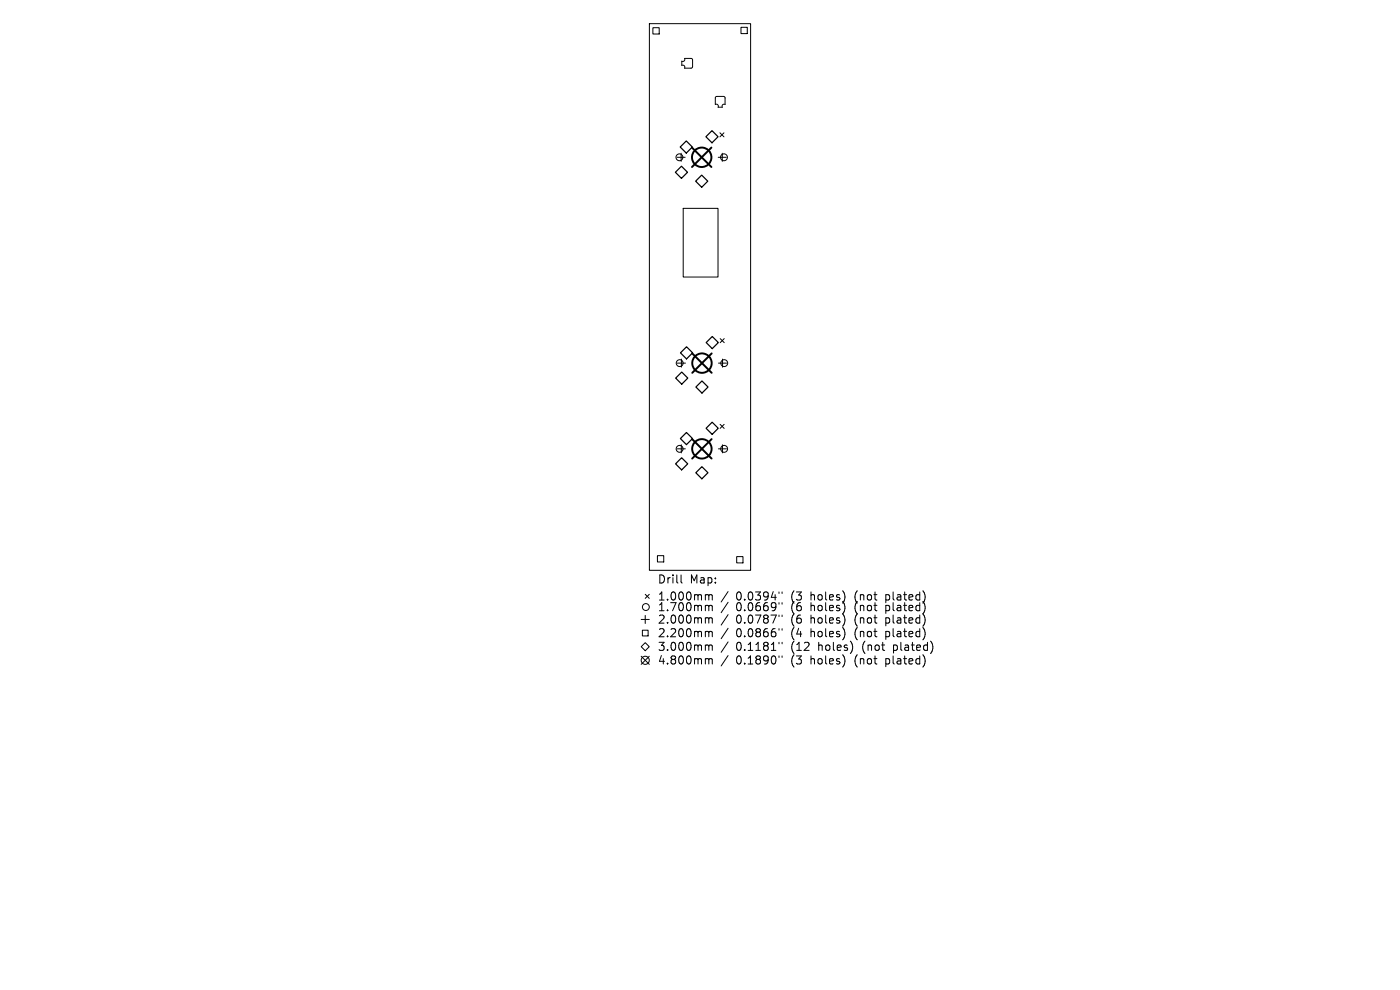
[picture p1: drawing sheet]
<svg xmlns="http://www.w3.org/2000/svg" width="297mm" height="210mm" viewBox="0 0 297 210" stroke-linecap="round" stroke-linejoin="round" font-family="sans-serif">
<defs><g id="words">
<g font-size="2.4">
<text x="139.5" y="124">Drill</text>
<text x="146.3" y="124">Map:</text>
<text x="139.5" y="127.6">1.000mm</text>
<text x="139.5" y="129.9">1.700mm</text>
<text x="156.2" y="127.6">0.0394&quot;</text>
<text x="156.2" y="129.9">0.0669&quot;</text>
<text x="168" y="127.6">(3</text>
<text x="168" y="129.9">(6</text>
<text x="172.2" y="127.6">holes)</text>
<text x="172.2" y="129.9">holes)</text>
<text x="181.7" y="127.6">(not</text>
<text x="181.7" y="129.9">(not</text>
<text x="188.4" y="127.6">plated)</text>
<text x="188.4" y="129.9">plated)</text>
<text x="139.5" y="132.5">2.000mm</text>
<text x="139.5" y="135.4">2.200mm</text>
<text x="156.2" y="132.5">0.0787&quot;</text>
<text x="156.2" y="135.4">0.0866&quot;</text>
<text x="168" y="132.5">(6</text>
<text x="168" y="135.4">(4</text>
<text x="172.2" y="132.5">holes)</text>
<text x="172.2" y="135.4">holes)</text>
<text x="181.7" y="132.5">(not</text>
<text x="181.7" y="135.4">(not</text>
<text x="188.4" y="132.5">plated)</text>
<text x="188.4" y="135.4">plated)</text>
<text x="139.5" y="138.3">3.000mm</text>
<text x="139.5" y="141.2">4.800mm</text>
<text x="156.2" y="138.3">0.1181&quot;</text>
<text x="156.2" y="141.2">0.1890&quot;</text>
<text x="168" y="138.3">(12</text>
<text x="168" y="141.2">(3</text>
<text x="172.2" y="141.2">holes)</text>
<text x="173.9" y="138.3">holes)</text>
<text x="181.7" y="141.2">(not</text>
<text x="183.3" y="138.3">(not</text>
<text x="188.4" y="141.2">plated)</text>
<text x="190.1" y="138.3">plated)</text>
</g>
</g></defs>
<g fill="none" stroke="#000" stroke-width=".21">
<path d="M137.8 5h21.4v116h-21.4zM138.5 5.9h1.3v1.3h-1.3zM144.6 13l.6-.1v-.5h1.6l.1 .3v1.6l-.3 .2h-1.4v-.6h-.6zM157.2 5.8h1.3v1.3h-1.3zM143.6 33.4h1.8M144.5 32.5v1.7M151.8 20.5h1.7l.3 .1v1.6h-.5l-.1 .5h-.9v-.5h-.6zM152.4 33.4h1.7M152.7 28.2l.9 .8M153.2 32.5v1.7M153.6 28.2l-.9 .8M144.9 44.2h7.4v14.6h-7.4z"/>
<path d="M143.7 77h1.7M144.6 76.2v1.7M152.4 77h1.7M152.8 71.8l.8 .9M153.3 76.2v1.7M153.6 71.8l-.8 .9M143.7 95.2h1.7M144.5 94.4v1.7M152.4 95.2h1.7M152.8 90l.8 .9M153.3 94.4v1.7M153.6 90l-.8 .9"/>
<path d="M139.5 117.9h1.3v1.3h-1.3zM156.3 118.1h1.3v1.3h-1.3zM136 131.4h1.7M136 139.2l1.7 1.7M136.3 133.7h1.2v1.2h-1.2zM136.9 136.3l.8 .9-.8 .8-.9-.8zM136.9 126.1l.8 .8M136.9 130.5v1.8M137.7 126.1l-.8 .8M137.7 139.2l-1.7 1.7M144.5 122v1.4l.2 .3M149.9 126.1h.2l.3 .3"/>
<path d="M149.9 128.4h.2l.3 .3M149.9 131l.4 .1 .1 .2M149.9 133.9l.4 .1 .1 .2M149.9 136.8l.4 .1 .1 .2M149.9 139.7h.2l.3 .3M150.4 126.4l.2-.3 .4 .1 .1 1.1M150.4 126.4v.9M150.4 128.7v.9M150.4 131.3v.9M150.4 134.2v.9M150.4 137.1v.9M150.4 140v.9"/>
<path d="M150.4 128.7l.2-.3 .4 .1 .1 1.1M150.4 131.3l.2-.3 .4 .1 .1 1.1M150.4 134.2l.2-.3 .4 .1 .1 1.1M150.4 137.1l.2-.3 .4 .1 .1 1.1M150.4 140l.2-.3 .4 .1 .1 1.1M154.5 125.5l-1.5 2.2M154.5 127.8l-1.5 2.2M154.5 130.4l-1.5 2.2M154.5 133.3l-1.5 2.2M154.5 136.2l-1.5 2.2M154.5 139.1l-1.5 2.2M165.3 125.6v.3"/>
<path d="M165.3 127.8v.4M165.3 130.5v.3M165.3 133.4v.3M165.3 136.2v.4M165.3 139.1v.4M165.9 125.6v.3M165.9 127.8v.4M165.9 130.5v.3M165.9 133.4v.3M165.9 136.2v.4M165.9 139.1v.4"/>
<circle cx="144.1" cy="33.4" r=".73"/>
<circle cx="153.6" cy="33.4" r=".73"/>
<circle cx="144.2" cy="77" r=".73"/>
<circle cx="153.6" cy="77" r=".73"/>
<circle cx="144.2" cy="95.2" r=".73"/>
<circle cx="153.6" cy="95.2" r=".73"/>
<circle cx="137" cy="128.8" r=".73"/>
<circle cx="136.9" cy="140.1" r=".86"/>
</g>
<path d="M144.3 31.2l1.3-1.3 1.3 1.3-1.3 1.3zM144.6 35.3l1.3 1.2-1.3 1.3-1.3-1.3zM148.9 37.1l1.3 1.3-1.3 1.3-1.3-1.3zM149.8 29l1.2-1.3 1.3 1.3-1.3 1.3zM144.4 74.8l1.2-1.2 1.3 1.2-1.3 1.3zM144.6 78.9l1.3 1.3-1.3 1.3-1.3-1.3zM149.8 72.7l1.3-1.3 1.3 1.3-1.3 1.3zM143.3 98.4l1.3-1.3 1.3 1.3-1.3 1.3zM145.6 91.7l1.3 1.3-1.3 1.3-1.3-1.3zM148.9 80.8l1.3 1.3-1.3 1.3-1.3-1.3zM149.8 90.8l1.3-1.2 1.3 1.2-1.3 1.3zM147.6 100.3l1.3-1.3 1.3 1.3-1.3 1.3z" fill="none" stroke="#000" stroke-width=".26"/>
<g fill="none" stroke="#000" stroke-width=".41">
<path d="M146.8 31.3l4.1 4.1M150.9 31.3l-4.1 4.1M146.9 75l4.1 4.1M151 75l-4.1 4.1M146.8 93.2l4.2 4.1M151 93.2l-4.2 4.1"/>
<circle cx="148.9" cy="33.4" r="2.06"/>
<circle cx="148.9" cy="77" r="2.06"/>
<circle cx="148.9" cy="95.2" r="2.06"/>
</g>
<use href="#words"/>
</svg>
